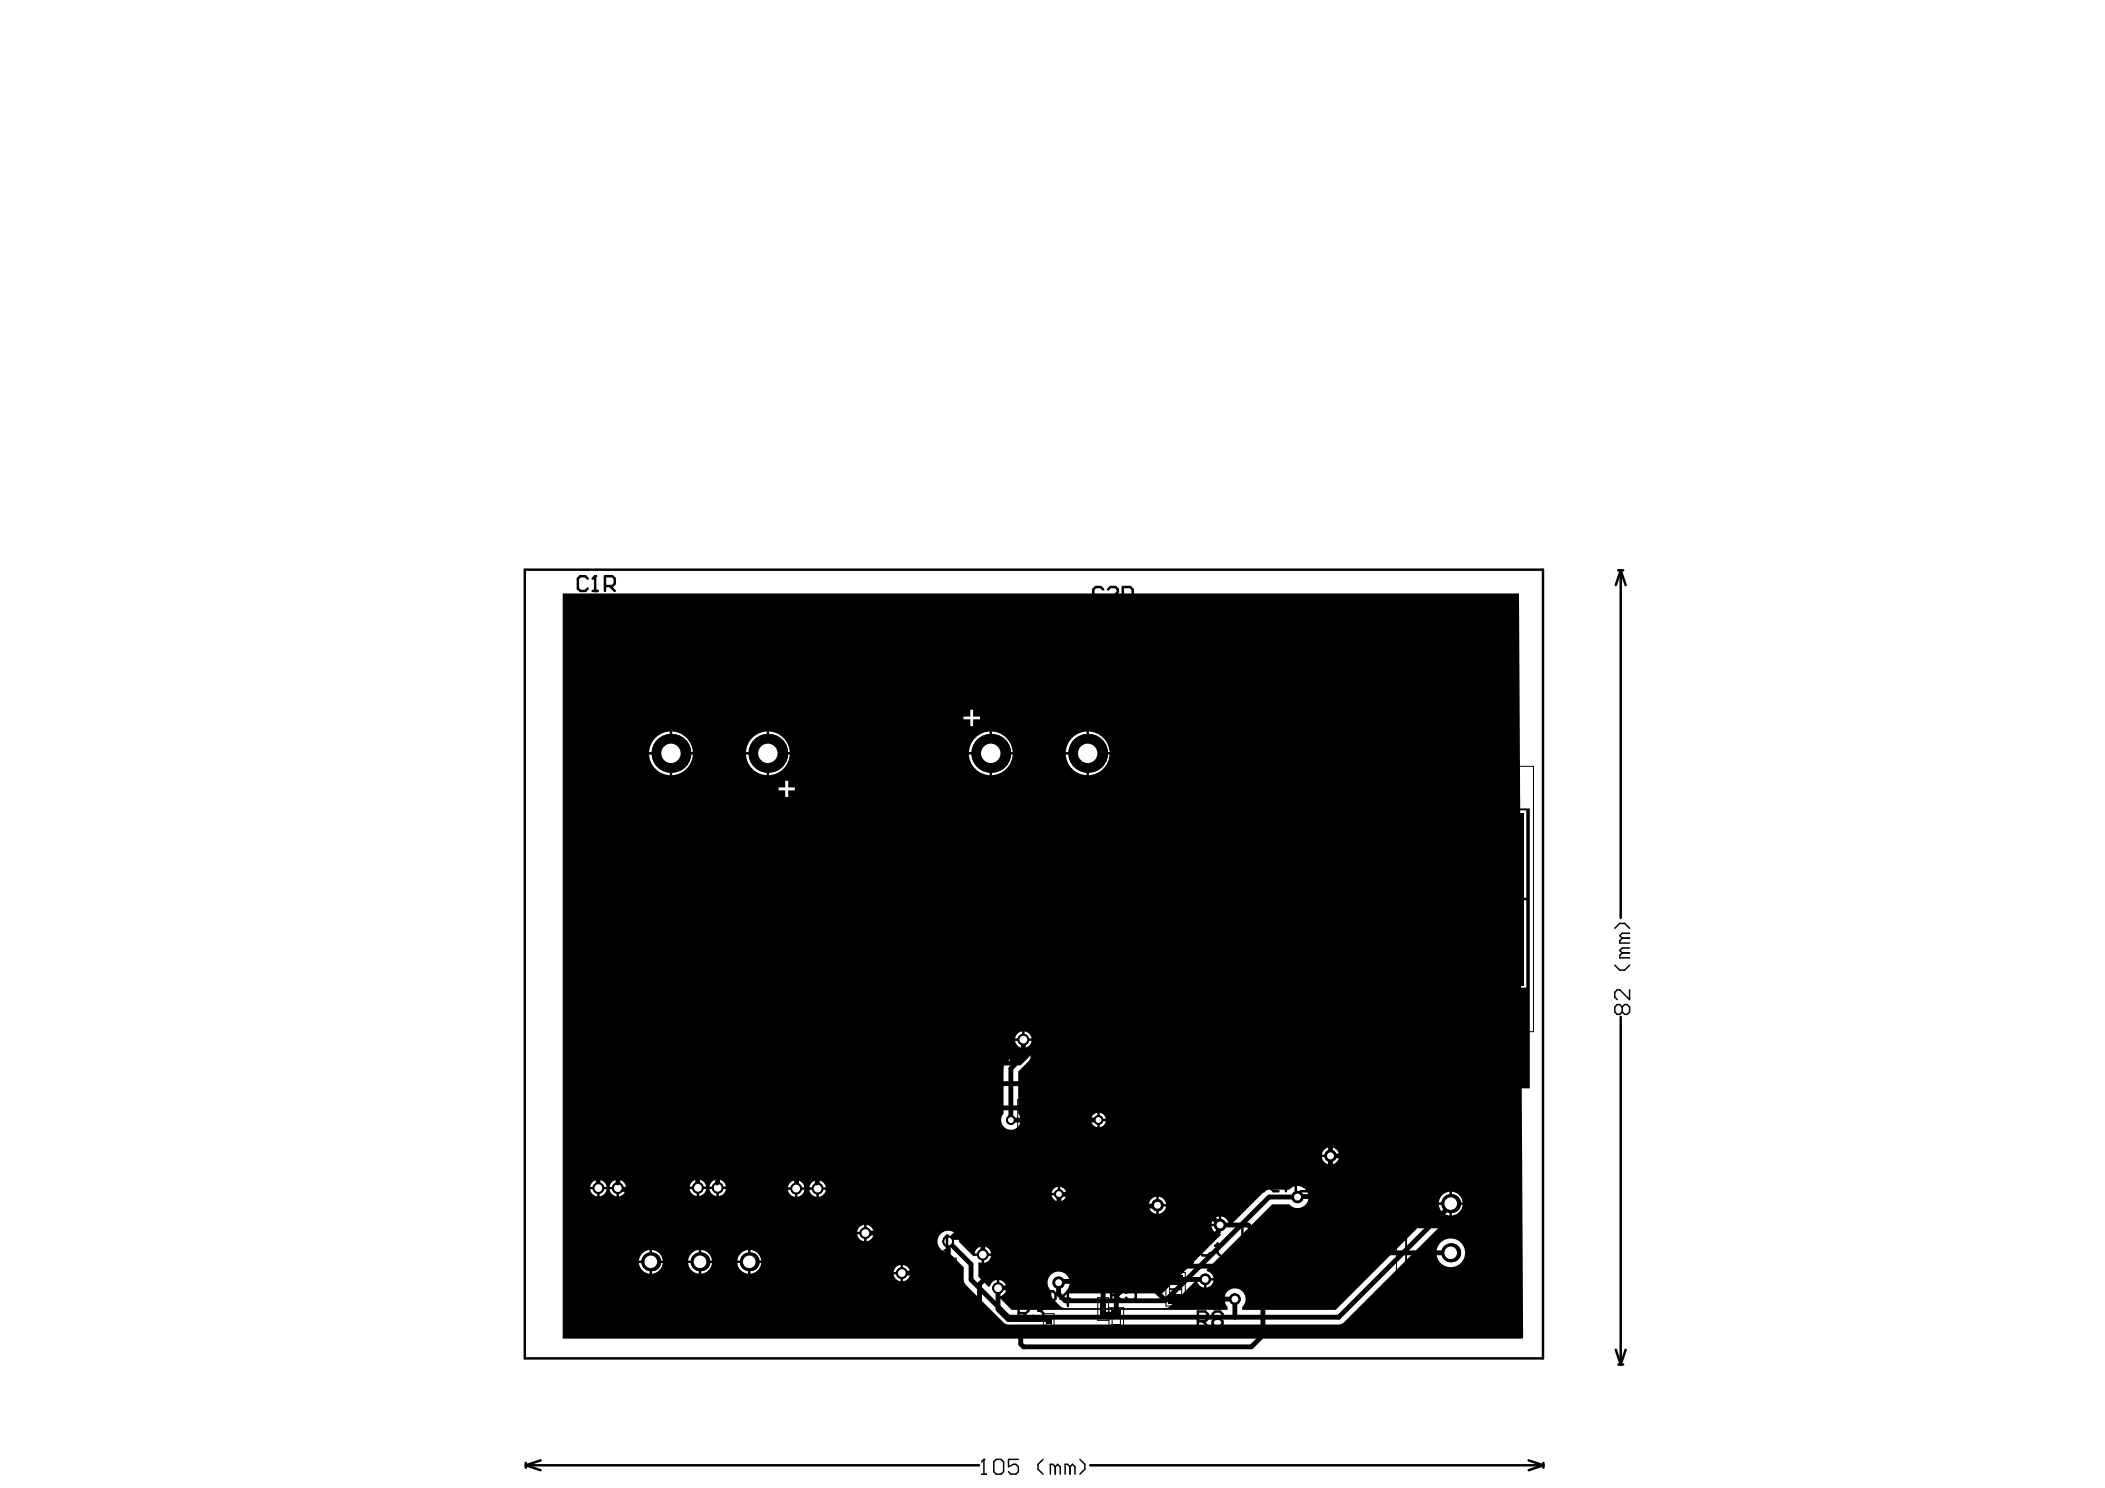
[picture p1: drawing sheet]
<svg xmlns="http://www.w3.org/2000/svg" width="297mm" height="210mm" viewBox="0 0 297 210" stroke-linecap="round" stroke-linejoin="round" font-family="sans-serif">
<g fill="none" stroke="#000" stroke-width=".14">
<path d="M168.4 108.1h48v37.4h-48zM81.1 135.1h9.3v12h-9.3zM95.2 135.1h9.3v12h-9.3zM109.2 135.1h9.3v12h-9.3zM81.1 155.6h9.3v12h-9.3zM95.2 155.6h9.3v12h-9.3zM109.2 155.6h9.3v12h-9.3zM122.7 157.6h6.8v11.1h-6.8zM143.6 155.1h10.2v7.5h-10.2zM146 155.5h5.4v6.7h-5.4zM150.7 141.7h2.9v5.6h-2.9zM151.1 142.3h2.2v4.4h-2.2z"/>
<path d="M192.2 148.6h6.9v12.3h-6.9zM192.7 149.8h5.9v9.9h-5.9zM197 149.8l1.6 1.6M200.8 147.8h9.2v13.3h-9.2zM201.4 149h8v10.9h-8zM201.4 158.4l1.5 1.5M87 171.1h25.2v13.9h-25.2zM123.9 171.8h5.8v4.2h-5.8zM124.6 172.2h4.4v3.4h-4.4zM129.1 177.5h5.8v4.1h-5.8zM129.9 177.8h4.3v3.4h-4.3zM136.2 169.7h4.9v5.7h-4.9z"/>
<path d="M136.7 171.4h4v2.3h-4zM136.7 172.4l1.3 1.3M144.1 175.4h2.7v4.6h-2.7zM144.6 176.3h1.7v2.7h-1.7zM151.1 167.4h10.2v14.4h-10.2zM151.4 160.5l-1.8 1.7M153.6 167.8h5.3v13.5h-5.3zM158.9 179.6l-1.8 1.7M164.5 179.5h2.8v4.7h-2.8zM165.2 170.9h4.1v2h-4.1zM165.3 173.3h3.4v1.8h-3.4zM165.9 173.6h2.2v1.2h-2.2z"/>
<path d="M166.2 171.3h2.2v1.2h-2.2zM177.2 175.5h2v4.1h-2zM177.6 179.8h1.2v2.5h-1.2zM177.6 176.4h1.2v2.2h-1.2zM179.9 177.7h1.5v3.2h-1.5zM180.3 178.6h.7v1.4h-.7zM185.1 165.6h5.3v4.1h-5.3zM185.6 166.6h4.3v2.2h-4.3zM197.1 163.4h16.1v18.2h-16.1zM142.3 180.6h4.1v2.1h-4.1zM143.2 181.1h2.2v1.1h-2.2zM143.4 187h3.2v1.5h-3.2z"/>
<path d="M144.3 187.4h1.4v.7h-1.4zM147.2 185.3h1.5v3.2h-1.5zM147.6 186.2h.7v1.4h-.7zM154.9 183h1.5v3.3h-1.5zM155.3 184h.7v1.3h-.7zM156.5 184.5h2v3.9h-2zM156.9 185.3h1.2v2.2h-1.2zM165 180.5h1.7v2.7h-1.7zM168.7 182.2h4.1v2.1h-4.1zM169.7 182.7h2.2v1.1h-2.2zM177.9 180.4h.7v1.4h-.7z"/>
</g>
<path d="M171.6 119.9h3.4l10.4-10.4h13.9l10.5 10.4h3.4v13.9h-3.4l-10.5 10.4h-13.9l-10.4-10.4h-3.4zM82.8 136.9h5.9v8.4h-5.9zM96.9 136.9h5.9v8.4h-5.9zM110.9 136.9h5.9v8.4h-5.9zM82.8 157.4h5.9v8.4h-5.9zM96.9 157.4h5.9v8.4h-5.9zM110.9 157.4h5.9v8.4h-5.9zM123.4 159.3h5.4v7.3h-5.4zM88.4 172.5h20.8v11.1h-20.8zM198.4 166.3h13.4v13.9h-13.4z" fill="none" stroke="#000" stroke-width=".27"/>
<g fill="none" stroke="#000" stroke-width=".35">
<path d="M74.1 80.4h143.6v111.2h-143.6zM228.4 80.5h.6M228.7 80.5l.7 2M228.7 80.5l-.7 2M228.7 80.5v49M228.7 143.4v49.1M228 190.4l.7 2.1M228.4 192.5h.6M229.4 190.4l-.7 2.1M74.2 206.4v.6M74.2 206.7l2.1 .7M74.2 206.7h63.9"/>
<path d="M76.3 206l-2.1 .7M153.8 206.7h64M215.7 206l2.1 .7M217.8 206.4v.6M217.8 206.7l-2.1 .7"/>
</g>
<g fill="none" stroke="#000" stroke-width=".21">
<path d="M227.9 136.2l.7 .6h.7l.7-.6M227.9 131l.7-.7h.7l.7 .7M228.9 134.4l-.3 .4v.3h1.4M228.9 132.3l-.3 .4v.3h1.4M228.9 134.4h1.1M228.9 132.3h1.1M230 139.6v1.4l-1.4-1.4h-.4l-.3 .4v.7l.3 .3M230 133.7h-1.1l-.3 .4 .3 .3M230 131.6h-1.1l-.3 .4 .3 .3M228.9 142.1l-.3-.4h-.4l-.3 .4v.6l.3 .4h.4l.3-.4M228.9 142.1l.4-.4h.3l.4 .4v.6l-.4 .4h-.3l-.4-.4M228.9 142.1v.6"/>
<path d="M138.5 207.9h.7M138.8 205.9h.1M138.8 205.9v2M138.8 205.9l-.3 .3M140.6 205.9h.7l.3 .3v1.4l-.3 .3h-.7l-.4-.3v-1.4zM143.7 205.9h-1.4v1l.7-.3h.4l.3 .3v.7l-.3 .3h-.7l-.4-.3M147.2 205.9l-.7 .7v.7l.7 .6M148.9 206.9l-.3-.3h-.4v1.3M148.9 206.9v1M148.9 206.9l.4-.3 .3 .3v1M151 206.9l-.4-.3h-.3v1.3M151 206.9v1"/>
<path d="M151 206.9l.3-.3 .4 .3v1M152.4 205.9l.7 .7v.7l-.7 .6"/>
</g>
<g fill="#000">
<path d="M79.4 83.7h134.9l.6 105-.1 .1h-135.4zM94.9 103.2v2.9h2.9a3.1 3.1 0 0 0-2.9-2.9zM153.7 103.2v2.9h2.9a3.1 3.1 0 0 0-2.9-2.9zM151.1 104.3a2.96 2.96 0 0 0-.7 1.8h2.9v-2.9a3 3 0 0 0-2.2 1.1zM92.3 104.3a2.96 2.96 0 0 0-.7 1.8h2.9v-2.9a3 3 0 0 0-2.2 1.1zM153.7 106.4v2.9a3.1 3.1 0 0 0 2.9-2.9zM150.4 106.4a3.1 3.1 0 0 0 2.9 2.9v-2.9zM94.9 106.4v2.9a3.1 3.1 0 0 0 2.9-2.9zM91.6 106.4a3.1 3.1 0 0 0 2.9 2.9v-2.9zM136.4 106.3a3.4 3.4 0 0 0 6.8 0 3.4 3.4 0 0 0-6.8 0zM104.9 106.3a3.4 3.4 0 0 0 6.9 0 3.4 3.4 0 0 0-6.9 0zM155.2 157v.8h.8a1.02 1.02 0 0 0-.8-.8zM154.4 157.2l-.4 .6h.8v-.8zM155.2 158.2v.8a1.02 1.02 0 0 0 .8-.8zM154 158.2a1.02 1.02 0 0 0 .8 .8v-.8zM143.5 145.5a1.5 1.5 0 0 0-.1 2.2v.8l-1.5 1.5-.3 .5v6.6a1.37 1.37 0 0 0 .1 1.9 1.37 1.37 0 0 0 1.9 0 1.37 1.37 0 0 0 .1-1.9v-5.9l1.6-1.7 .1-.5v-1.3a1.51 1.51 0 0 0 .2-2 1.51 1.51 0 0 0-2.1-.2zM187.9 161.8v1.1h1.1a1.22 1.22 0 0 0-1.1-1.1zM186.8 162.3l-.3 .6h1.1v-1.1l-.6 .3zM187.9 163.2v1.1a1.22 1.22 0 0 0 1.1-1.1zM186.5 163.2a1.22 1.22 0 0 0 1.1 1.1v-1.1zM101.4 166.4v1h1a1.16 1.16 0 0 0-1-1zM100.3 166.8l-.2 .6h1v-1l-.5 .2zM98.7 166.4v1h.9a1.16 1.16 0 0 0-.9-1zM97.5 166.8l-.2 .6h1v-1l-.5 .2zM87.3 166.4v1h1a1.16 1.16 0 0 0-1-1zM86.2 166.9l-.2 .5h1v-1l-.5 .3zM84.6 166.4v1h1a1.16 1.16 0 0 0-1-1zM83.5 166.9l-.2 .5h1v-1l-.6 .3zM115.5 166.5v1h1a1.16 1.16 0 0 0-1-1zM114.4 167l-.2 .5h1v-1l-.5 .2zM112.5 166.5v1h1a1.16 1.16 0 0 0-1-1zM111.4 167l-.2 .5h1v-1l-.6 .2zM148.1 180a1.54 1.54 0 0 0 .2 2.1l.2 1 1.1 1.1 .4 .3h14.4l.8-.3 3.5-3.5h.2a1.14 1.14 0 0 0 1 .9v-1.1h.2v-.2h1.1a1.15 1.15 0 0 0-.9-1v-.2l9.2-9.2h2.4a1.56 1.56 0 0 0 2.3 .1 1.56 1.56 0 0 0 0-2.3 1.56 1.56 0 0 0-2.3 .1h-2.8l-.5 .2-5 4.9-.2-.1a1.2 1.2 0 0 0-1.1-1.2v1.2h-.1v.2h-1.2a1.2 1.2 0 0 0 1.2 1l.1 .2-8.3 8.3h-13.3l-.2-.3v-.2a1.56 1.56 0 0 0-.1-2.3 1.56 1.56 0 0 0-2.3 .3zM149.6 167.4v.9h.9a1.01 1.01 0 0 0-.9-.9zM148.6 167.8l-.2 .5h.9v-.9zM101.4 167.7v1a1.16 1.16 0 0 0 1-1zM100.1 167.7a1.16 1.16 0 0 0 1 1v-1zM98.7 167.7v1a1.16 1.16 0 0 0 .9-1zM97.3 167.7a1.16 1.16 0 0 0 1 1v-1zM87.3 167.8v1a1.16 1.16 0 0 0 1-1zM86 167.8a1.16 1.16 0 0 0 1 1v-1zM84.6 167.8v1a1.16 1.16 0 0 0 1-1zM83.3 167.8a1.16 1.16 0 0 0 1 1v-1zM115.5 167.8v1a1.16 1.16 0 0 0 1-1zM114.2 167.8a1.17 1.17 0 0 0 1 1v-1zM112.5 167.8v1a1.16 1.16 0 0 0 1-1zM111.2 167.8a1.16 1.16 0 0 0 1 1v-1zM149.6 168.6v.9a1.02 1.02 0 0 0 .9-.9zM148.4 168.6a1.01 1.01 0 0 0 .9 .9v-.9zM163.5 168.8v1h1a1.22 1.22 0 0 0-1-1zM162.4 169.3l-.3 .5h1.1v-1l-.6 .2zM163.5 170.2v1a1.22 1.22 0 0 0 1-1zM162.1 170.2a1.22 1.22 0 0 0 1.1 1v-1zM132.6 174.2a1.51 1.51 0 0 0-.1 1.6 1.51 1.51 0 0 0 1.3 .8l2.2 2.2v1.7l.3 .8 5.3 5.2 .5 .3h46.8l.7-.3 14.8-14.7a2.02 2.02 0 0 0 2.3-2 2.02 2.02 0 0 0-2.3-2 2.02 2.02 0 0 0-1.6 2.7l-14.3 14.3h-13.2v-.5a1.51 1.51 0 0 0 0-2.1 1.51 1.51 0 0 0-2.1 0 1.51 1.51 0 0 0 0 2.1v.5h-30.4l-1.8-1.8 .1-.1a1.14 1.14 0 0 0 .9-1h-1.2v-.2h-.1v-1.1a1.15 1.15 0 0 0-1 .9h-.2l-1.4-1.4-.1-1.9 .2-.2 .3 .1v-.9h-1.1l-2.1-2a1.51 1.51 0 0 0-1-1.5 1.51 1.51 0 0 0-1.7 .5zM171.2 172.1l-.2 .5h1v-1l-.6 .2zM122.3 172.8v1h1a1.16 1.16 0 0 0-1-1zM121.2 173.2l-.2 .6h.9v-1l-.5 .2zM122.3 174.1v1a1.17 1.17 0 0 0 1-1zM121 174.1a1.16 1.16 0 0 0 .9 1v-1zM138.9 175.8v1h1a1.16 1.16 0 0 0-1-1zM137.8 176.3l-.3 .5h1v-1l-.5 .3zM138.9 177.2v.9a1.16 1.16 0 0 0 1-.9zM202.7 176.7a2.03 2.03 0 0 0 4 0 2.03 2.03 0 0 0-4 0zM127.4 178.4v1h1a1.16 1.16 0 0 0-1-1zM126.3 178.9l-.2 .5h1v-1l-.6 .3zM103.7 178a2.05 2.05 0 0 0 4.1 0 2.05 2.05 0 0 0-4.1 0zM96.8 178a2.03 2.03 0 0 0 4 0 2.03 2.03 0 0 0-4 0zM89.8 178a2.05 2.05 0 0 0 4.1 0 2.05 2.05 0 0 0-4.1 0zM127.4 179.8v1a1.16 1.16 0 0 0 1-1zM126.1 179.8a1.16 1.16 0 0 0 1 1v-1zM141 180.6v.9h1a1.16 1.16 0 0 0-1-.9zM170.2 180.6v1a1.16 1.16 0 0 0 1-1z"/>
<circle cx="163.3" cy="170" r=".87"/>
</g>
<path d="M144.4 146.7v2.3l-1.8 1.7v7.3M183.1 168.9h-4l-14.7 14.6h-14.1l-.9-.9v-1.7M204.7 169.8v.2l-15.8 15.8h-46.6l-5.3-5.3v-2.2l-3.2-3.2M174.3 183.3v2.5" fill="none" stroke="#000" stroke-width=".68"/>
<circle cx="163.3" cy="170" r=".49" fill="#fff"/>
<circle cx="172.2" cy="172.8" r=".87" fill="#000"/>
<circle cx="172.2" cy="172.8" r=".49" fill="#fff"/>
<circle cx="183.1" cy="168.9" r=".87" fill="#000"/>
<circle cx="183.1" cy="168.9" r=".49" fill="#fff"/>
<circle cx="149.4" cy="180.9" r=".87" fill="#000"/>
<circle cx="149.4" cy="180.9" r=".49" fill="#fff"/>
<circle cx="170.1" cy="180.5" r=".82" fill="#000"/>
<circle cx="170.1" cy="180.5" r=".48" fill="#fff"/>
<circle cx="174.3" cy="183.3" r=".82" fill="#000"/>
<circle cx="174.3" cy="183.3" r=".48" fill="#fff"/>
<circle cx="138.7" cy="177" r=".82" fill="#000"/>
<circle cx="138.7" cy="177" r=".55" fill="#fff"/>
<circle cx="140.8" cy="181.7" r=".82" fill="#000"/>
<circle cx="140.8" cy="181.7" r=".55" fill="#fff"/>
<circle cx="133.8" cy="175.1" r=".82" fill="#000"/>
<circle cx="133.8" cy="175.1" r=".55" fill="#fff"/>
<circle cx="187.7" cy="163.1" r=".87" fill="#000"/>
<circle cx="187.7" cy="163.1" r=".49" fill="#fff"/>
<circle cx="127.3" cy="179.6" r=".82" fill="#000"/>
<circle cx="127.3" cy="179.6" r=".55" fill="#fff"/>
<circle cx="122.1" cy="173.9" r=".82" fill="#000"/>
<circle cx="122.1" cy="173.9" r=".55" fill="#fff"/>
<circle cx="142.6" cy="158" r=".68" fill="#000"/>
<circle cx="142.6" cy="158" r=".41" fill="#fff"/>
<circle cx="155" cy="158" r=".68" fill="#000"/>
<circle cx="155" cy="158" r=".41" fill="#fff"/>
<circle cx="149.4" cy="168.4" r=".68" fill="#000"/>
<circle cx="149.4" cy="168.4" r=".41" fill="#fff"/>
<circle cx="144.4" cy="146.7" r=".82" fill="#000"/>
<circle cx="144.4" cy="146.7" r=".55" fill="#fff"/>
<circle cx="115.4" cy="167.7" r=".82" fill="#000"/>
<circle cx="115.4" cy="167.7" r=".55" fill="#fff"/>
<circle cx="112.3" cy="167.7" r=".82" fill="#000"/>
<circle cx="112.3" cy="167.7" r=".55" fill="#fff"/>
<circle cx="101.3" cy="167.6" r=".82" fill="#000"/>
<circle cx="101.3" cy="167.6" r=".55" fill="#fff"/>
<circle cx="98.5" cy="167.6" r=".82" fill="#000"/>
<circle cx="98.5" cy="167.6" r=".55" fill="#fff"/>
<circle cx="87.2" cy="167.6" r=".82" fill="#000"/>
<circle cx="87.2" cy="167.6" r=".55" fill="#fff"/>
<circle cx="84.4" cy="167.6" r=".82" fill="#000"/>
<circle cx="84.4" cy="167.6" r=".55" fill="#fff"/>
<circle cx="94.7" cy="106.3" r="2.74" fill="#000"/>
<circle cx="94.7" cy="106.3" r="1.37" fill="#fff"/>
<circle cx="108.4" cy="106.3" r="2.74" fill="#000"/>
<circle cx="108.4" cy="106.3" r="1.37" fill="#fff"/>
<circle cx="153.5" cy="106.3" r="2.74" fill="#000"/>
<circle cx="153.5" cy="106.3" r="1.37" fill="#fff"/>
<circle cx="204.7" cy="169.8" r="1.33" fill="#000"/>
<circle cx="204.7" cy="169.8" r=".89" fill="#fff"/>
<circle cx="204.7" cy="176.7" r="1.33" fill="#000"/>
<circle cx="204.7" cy="176.7" r=".89" fill="#fff"/>
<circle cx="98.8" cy="178" r="1.33" fill="#000"/>
<circle cx="98.8" cy="178" r=".89" fill="#fff"/>
<circle cx="91.8" cy="178" r="1.33" fill="#000"/>
<circle cx="91.8" cy="178" r=".89" fill="#fff"/>
<circle cx="105.7" cy="178" r="1.33" fill="#000"/>
<circle cx="105.7" cy="178" r=".89" fill="#fff"/>
<circle cx="139.8" cy="106.3" r="2.74" fill="#000"/>
<circle cx="139.8" cy="106.3" r="1.37" fill="#fff"/>
<g fill="#000">
<path d="M193.1 114h22.8v39.5h-22.8zM211.7 114.3v12.3h3.7v-12.3zM207.7 114.3v12.3h3.7v-12.3zM211.7 127v12.3h3.7v-12.3zM207.7 127v12.3h3.7v-12.3zM205.6 147.8v1.7h2.3v-1.7zM202.9 147.8v1.7h2.3v-1.7zM195.8 148.6v1.7h1.9v-1.7zM193.6 148.6v1.7h1.9v-1.7zM205.6 149.8v1.7h2.3v-1.7zM202.9 149.8v1.7h2.3v-1.7zM195.8 150.7v1.8h1.9v-1.8zM193.6 150.7v1.8h1.9v-1.8z"/>
<path d="M103.6 85.1h42.4v46.4l-3.3 11.6h-.2v-4.2h-8.9v4.3h-16.1v-3.3h-7.2v3.3h-6.8v-3.3h-7.3v3.3h-6.8v-3.3h-7.2v3.3h-1.2v-13.7l22.6-16.4zM108.5 103.2v2.9h2.9a3.1 3.1 0 0 0-2.9-2.9zM140 103.2v2.9h2.9a3.1 3.1 0 0 0-2.9-2.9zM137.4 104.3a2.96 2.96 0 0 0-.7 1.8h2.9v-2.9a3 3 0 0 0-2.2 1.1zM106 104.3a2.96 2.96 0 0 0-.7 1.8h2.9v-2.9a3 3 0 0 0-2.2 1.1zM140 106.4v2.9a3.1 3.1 0 0 0 2.9-2.9zM136.7 106.4a3.1 3.1 0 0 0 2.9 2.9v-2.9zM108.5 106.4v2.9a3.1 3.1 0 0 0 2.9-2.9zM105.3 106.4a3.1 3.1 0 0 0 2.9 2.9v-2.9zM138.2 133.9v4.6h4.3v-4.6zM133.6 133.9v4.6h4.3v-4.6zM114.1 136.1v3.4h3.4v-3.4zM110.3 136.1v3.4h3.4v-3.4zM100 136.1v3.4h3.5v-3.4zM96.2 136.1v3.4h3.5v-3.4zM86 136.1v3.4h3.4v-3.4zM82.2 136.1v3.4h3.4v-3.4z"/>
<path d="M79.6 143.8h3.5v.9h2.6v-.9h.2v.9h2.6v-.9l2.1 .1v23.9l3.4 3.4v11.6h-14.4zM87.4 145.1v1h1.1v-1zM85.9 145.1v1h1.1v-1zM84.5 145.1v1h1.2v-1zM83.1 145.1v1h1.1v-1zM86 156.6v3.4h3.4v-3.4zM82.2 156.6v3.4h3.4v-3.4zM82.2 160.4v3.4h.5v3.1h.2l.1 .2a1.51 1.51 0 0 0 .8 1.9 1.51 1.51 0 0 0 1.9-.6h.2a1.51 1.51 0 0 0 1.9 .6 1.51 1.51 0 0 0 .8-1.9l.1-.2h.2v-3.1h.5v-3.4zM92 176.3v1.5h1.5a1.67 1.67 0 0 0-1.5-1.5zM90.8 176.7a1.65 1.65 0 0 0-.6 1.1h1.5v-1.5zM92 178.2v1.5a1.67 1.67 0 0 0 1.5-1.5zM90.2 178.2a1.67 1.67 0 0 0 1.5 1.5v-1.5z"/>
<path d="M95.4 143.9l1.7-.1v.9h2.6v-.9h.3v.9h2.6v-.9l2.3 .1v27.3l-3.4 2.7v8.9h-6.1zM101.4 145.1v1h1.2v-1zM100 145.1v1h1.1v-1zM98.6 145.1v1h1.1v-1zM97.1 145.1v1h1.1v-1zM100 156.6v3.4h3.5v-3.4zM96.2 156.6v3.4h3.5v-3.4zM96.2 160.4v3.4h.6v3.1h.1l.1 .2a1.5 1.5 0 0 0 .9 1.8 1.5 1.5 0 0 0 1.9-.6h.2a1.5 1.5 0 0 0 1.9 .6 1.5 1.5 0 0 0 .8-1.8l.2-.2v-3.1h.6v-3.4zM99 176.3v1.5h1.5a1.67 1.67 0 0 0-1.5-1.5zM97.7 176.7a1.65 1.65 0 0 0-.6 1.1h1.5v-1.5zM99 178.2v1.5a1.67 1.67 0 0 0 1.5-1.5zM97.1 178.2a1.67 1.67 0 0 0 1.5 1.5v-1.5z"/>
<path d="M109 143.9l2.2-.1v.9h2.6v-.9h.2v.9h2.6v-.9l2 .1v38.9h-15v-9.6l5.4-4.1zM115.5 145.1v1h1.1v-1zM114 145.1v1h1.1v-1zM112.6 145.1v1h1.2v-1zM111.2 145.1v1h1.1v-1zM114.1 156.6v3.4h3.4v-3.4zM110.3 156.6v3.4h3.4v-3.4zM110.3 160.4v3.4h.5v3.1l.1 .2a1.53 1.53 0 0 0 .9 2 1.53 1.53 0 0 0 2-.9h.1a1.53 1.53 0 0 0 2 .9 1.53 1.53 0 0 0 .9-2l.1-.2v-3.1h.6v-3.4zM105.9 176.3v1.5h1.5a1.67 1.67 0 0 0-1.5-1.5zM104.7 176.7a1.65 1.65 0 0 0-.7 1.1h1.6v-1.5zM105.9 178.2v1.5a1.67 1.67 0 0 0 1.5-1.5zM104 178.2a1.67 1.67 0 0 0 1.6 1.5v-1.5z"/>
<path d="M168.4 113.8h8.9v30.2h-27l-6.3 6.3h-3.9l-1.4-1.4v-3.3l1.4-1.4h3.9l11.4-11.3h9.6l3.4-3.5zM173.4 114.3v12.3h3.7v-12.3zM169.4 114.3v12.3h3.7v-12.3zM160 133.9v4.6h4.3v-4.6zM155.4 133.9v4.6h4.3v-4.6zM173.4 127v12.3h3.7v-12.3zM169.4 127v12.3h3.7v-12.3zM152.3 141.5v.9h1.5v-.9zM150.6 141.5v.9h1.4v-.9zM160 138.8v4.6h4.3v-4.6zM155.4 138.8v4.6h4.3v-4.6zM152.3 142.7v.9h1.5v-.9zM150.6 142.7v.9h1.4v-.9zM144.6 145.5v1h1a1.16 1.16 0 0 0-1-1zM143.5 145.9l-.3 .6h1v-1l-.5 .2zM141.4 144.9v2.2h1.1v-2.2zM139.9 144.9v2.2h1.1v-2.2zM144.6 146.8v1a1.17 1.17 0 0 0 1-1zM143.2 146.8a1.17 1.17 0 0 0 1 1v-1zM141.4 147.4v2.3h1.1v-2.3zM139.9 147.4v2.3h1.1v-2.3z"/>
<path d="M200.1 156.8h12.5v16.5h-12.5zM205.6 157.4v1.7h2.3v-1.7zM202.9 157.4v1.7h2.3v-1.7zM205.6 159.4v1.7h2.3v-1.7zM202.9 159.4v1.7h2.3v-1.7zM204.9 168.1v1.5h1.5a1.67 1.67 0 0 0-1.5-1.5zM203.4 168.8l-.4 .8h1.5v-1.5a1.65 1.65 0 0 0-1.1 .7zM204.9 170v1.5a1.67 1.67 0 0 0 1.5-1.5zM203 170a1.67 1.67 0 0 0 1.5 1.5v-1.5z"/>
<circle cx="163.3" cy="170" r=".87"/>
</g>
<g fill="none" stroke="#000" stroke-width=".68">
<path d="M134.7 147.3v4.4l1.2 1.2h10.6l.6 .6v5.8l-.4 .4h-1.7M142.6 158h.1M142.7 158h2.3M145 156.3h-4.7l-5.3 5.3h-8.9M145 158h.1M145 156.3h.1M152.2 146.4v2l-3.7 3.7v8.8l-.7 .8h-1.7l-.1-.1h-.9l-.1-.1M152.4 159.7l-.1 .1h-2.1l-.4 .4v2.4l-3 3v4.2l2.1 2.1h3.5l.1 .1M152.4 158h.1M155 158h-2.6M156.6 147.2v7.3l-1.8 1.8h-2.4M163 147.2v4.8l2.2 2.2h19.3l3.2 3.3v9.2"/>
<path d="M195.6 159v2.9l-1.1 1.2h-6.8M84.4 165.4v2.2M87.2 165.4v2.2M87.2 165.4h.1M98.4 165.4l.1 2.2M101.3 165.4v2.2M112.5 165.4l-.2 2.3M115.3 165.4l.1 2.3M124.9 167.1h2.5l1.2 1.2v5.6h2.9l3.3-3.2h2.6l.1-1.1 1-1h4.4l5.1 5.1h4.5M125.1 173.9h-3M130.3 179.5l-3 .1M133.8 175.1v4.4"/>
<path d="M133.8 175.1h.1M134.6 174.6h2.7M138.7 174.5v2.5l.2 .2M140 170.7v1.1l-1.1 1h-2.8l-2.3 2.3M140 170.7h.1M152.4 161.5h7l3.2 3.2v2.9l-.9 .9h-1.8M152.5 177.2h-3.4l-.8-.8h-5.3l-4.8 4.8v3.7l2.9 2.9h3.2M152.5 168.5l-3.1-.1v1.4l.4 .4 4.5 .1 .4 .4v4l-.7 .6h-1.4l-.1 .1M152.5 178.9l-7 .1-.1 2.6M152.5 170.2v.1M159.9 175.4h.1h2.6l3.3 3.2h12.3M159.9 178.9l-.1 .1h-1.2l-1.1 1.1v5.3"/>
<path d="M159.9 177.2l-.1 .1h-1.4l-2.7 2.8v3.8M159.9 173.7h3.4l.5 .5h2.3M163.3 170l-.1 .1h-3.2l-.1 .1M166.2 171.9l-6.3 .1M168.4 171.9h2.8l1 .9M172.2 172.8h3.9l2.1 2.1v1.5M172.2 172.8l-.2 .2v.7l-.6 .5h-3.4M178.2 178.6v1.4M180.7 178.5l-2.5 .1M183.1 168.9l4.6-.2v1.8l6.3 6.2h10.7M143.2 181.6l-2.4 .1v3l1.5 1.4h5.7M146.1 187.7h1.9"/>
<path d="M152.5 180.7l-.1 .1h-2.8l-.2 .1M155.9 185.4h1.6M157.5 185.4h.1M157.5 187.4l-.4 .4h-9.1M159.9 180.7h1.8l2.6 2.6h5.4M170.1 180.5h-4.2M170.1 180.5h.1M171.9 183.3h2.4M180.8 180.2v1l-.5 .5h-2.1v6.7l-1.6 1.6h-32.2l-.4-.4v-1.8"/>
</g>
<circle cx="163.3" cy="170" r=".49" fill="#fff"/>
<circle cx="172.2" cy="172.8" r=".87" fill="#000"/>
<circle cx="172.2" cy="172.8" r=".49" fill="#fff"/>
<circle cx="183.1" cy="168.9" r=".87" fill="#000"/>
<circle cx="183.1" cy="168.9" r=".49" fill="#fff"/>
<circle cx="149.4" cy="180.9" r=".87" fill="#000"/>
<circle cx="149.4" cy="180.9" r=".49" fill="#fff"/>
<circle cx="170.1" cy="180.5" r=".82" fill="#000"/>
<circle cx="170.1" cy="180.5" r=".48" fill="#fff"/>
<circle cx="174.3" cy="183.3" r=".82" fill="#000"/>
<circle cx="174.3" cy="183.3" r=".48" fill="#fff"/>
<circle cx="138.7" cy="177" r=".82" fill="#000"/>
<circle cx="138.7" cy="177" r=".55" fill="#fff"/>
<circle cx="140.8" cy="181.7" r=".82" fill="#000"/>
<circle cx="140.8" cy="181.7" r=".55" fill="#fff"/>
<circle cx="133.8" cy="175.1" r=".82" fill="#000"/>
<circle cx="133.8" cy="175.1" r=".55" fill="#fff"/>
<circle cx="187.7" cy="163.1" r=".87" fill="#000"/>
<circle cx="187.7" cy="163.1" r=".49" fill="#fff"/>
<circle cx="127.3" cy="179.6" r=".82" fill="#000"/>
<circle cx="127.3" cy="179.6" r=".55" fill="#fff"/>
<circle cx="122.1" cy="173.9" r=".82" fill="#000"/>
<circle cx="122.1" cy="173.9" r=".55" fill="#fff"/>
<circle cx="142.6" cy="158" r=".68" fill="#000"/>
<circle cx="142.6" cy="158" r=".41" fill="#fff"/>
<circle cx="155" cy="158" r=".68" fill="#000"/>
<circle cx="155" cy="158" r=".41" fill="#fff"/>
<circle cx="149.4" cy="168.4" r=".68" fill="#000"/>
<circle cx="149.4" cy="168.4" r=".41" fill="#fff"/>
<circle cx="144.4" cy="146.7" r=".82" fill="#000"/>
<circle cx="144.4" cy="146.7" r=".55" fill="#fff"/>
<circle cx="115.4" cy="167.7" r=".82" fill="#000"/>
<circle cx="115.4" cy="167.7" r=".55" fill="#fff"/>
<circle cx="112.3" cy="167.7" r=".82" fill="#000"/>
<circle cx="112.3" cy="167.7" r=".55" fill="#fff"/>
<circle cx="101.3" cy="167.6" r=".82" fill="#000"/>
<circle cx="101.3" cy="167.6" r=".55" fill="#fff"/>
<circle cx="98.5" cy="167.6" r=".82" fill="#000"/>
<circle cx="98.5" cy="167.6" r=".55" fill="#fff"/>
<circle cx="87.2" cy="167.6" r=".82" fill="#000"/>
<circle cx="87.2" cy="167.6" r=".55" fill="#fff"/>
<circle cx="84.4" cy="167.6" r=".82" fill="#000"/>
<circle cx="84.4" cy="167.6" r=".55" fill="#fff"/>
<circle cx="94.7" cy="106.3" r="2.74" fill="#000"/>
<circle cx="94.7" cy="106.3" r="1.37" fill="#fff"/>
<circle cx="108.4" cy="106.3" r="2.74" fill="#000"/>
<circle cx="108.4" cy="106.3" r="1.37" fill="#fff"/>
<circle cx="153.5" cy="106.3" r="2.74" fill="#000"/>
<circle cx="153.5" cy="106.3" r="1.37" fill="#fff"/>
<circle cx="204.7" cy="169.8" r="1.33" fill="#000"/>
<circle cx="204.7" cy="169.8" r=".89" fill="#fff"/>
<circle cx="204.7" cy="176.7" r="1.33" fill="#000"/>
<circle cx="204.7" cy="176.7" r=".89" fill="#fff"/>
<circle cx="98.8" cy="178" r="1.33" fill="#000"/>
<circle cx="98.8" cy="178" r=".89" fill="#fff"/>
<circle cx="91.8" cy="178" r="1.33" fill="#000"/>
<circle cx="91.8" cy="178" r=".89" fill="#fff"/>
<circle cx="105.7" cy="178" r="1.33" fill="#000"/>
<circle cx="105.7" cy="178" r=".89" fill="#fff"/>
<circle cx="139.8" cy="106.3" r="2.74" fill="#000"/>
<circle cx="139.8" cy="106.3" r="1.37" fill="#fff"/>
<g fill="#000">
<path d="M136 100.1h2.3v2.9h-2.3z" fill-rule="evenodd"/>
<path d="M82.5 136.5h6.6v6.4h-6.6z" fill-rule="evenodd"/>
<path d="M96.6 136.5h6.5v6.4h-6.5z" fill-rule="evenodd"/>
<path d="M110.6 136.5h6.6v6.4h-6.6z" fill-rule="evenodd"/>
<path d="M133.9 134.3h8.2v8.9h-8.2z" fill-rule="evenodd"/>
<path d="M155.7 134.2h8.2v8.9h-8.2z" fill-rule="evenodd"/>
<path d="M169.8 114.7h6.9v24.3h-6.9z" fill-rule="evenodd"/>
<path d="M208.1 114.7h6.9v24.3h-6.9z" fill-rule="evenodd"/>
<path d="M82.5 157h6.6v6.4h-6.6z" fill-rule="evenodd"/>
<path d="M83.4 144h1.9v1.8h-1.9z" fill-rule="evenodd"/>
<path d="M86.3 144h1.9v1.8h-1.9z" fill-rule="evenodd"/>
<path d="M96.6 157h6.5v6.4h-6.5z" fill-rule="evenodd"/>
<path d="M97.5 144h1.9v1.8h-1.9z" fill-rule="evenodd"/>
<path d="M100.3 144h1.9v1.8h-1.9z" fill-rule="evenodd"/>
<path d="M110.6 157h6.6v6.4h-6.6z" fill-rule="evenodd"/>
<path d="M111.5 144h1.9v1.8h-1.9z" fill-rule="evenodd"/>
<path d="M114.3 144h2v1.8h-2z" fill-rule="evenodd"/>
<path d="M133.8 145.2h1.9v4.1h-1.9z" fill-rule="evenodd"/>
<path d="M140.2 145.2h1.9v4.1h-1.9z" fill-rule="evenodd"/>
<path d="M143.9 157.6h2.1v.8h-2.1z" fill-rule="evenodd"/>
<path d="M143.9 155.8h2.1v.9h-2.1z" fill-rule="evenodd"/>
<path d="M150.9 145.7h2.5v1.4h-2.5z" fill-rule="evenodd"/>
<path d="M150.9 141.9h2.5v1.4h-2.5z" fill-rule="evenodd"/>
<path d="M151.4 155.8h2v.9h-2z" fill-rule="evenodd"/>
<path d="M151.4 157.6h2v.8h-2z" fill-rule="evenodd"/>
<path d="M155.6 145.2h1.9v4.1h-1.9z" fill-rule="evenodd"/>
<path d="M162 145.2h1.9v4.1h-1.9z" fill-rule="evenodd"/>
<path d="M194 148.9h3.3v3.2h-3.3z" fill-rule="evenodd"/>
<path d="M194 157.4h3.3v3.2h-3.3z" fill-rule="evenodd"/>
<path d="M203.3 148.2h4.2v3h-4.2z" fill-rule="evenodd"/>
<path d="M83.4 164.5h1.9v1.7h-1.9z" fill-rule="evenodd"/>
<path d="M86.3 164.5h1.9v1.7h-1.9z" fill-rule="evenodd"/>
<path d="M97.5 164.5h1.9v1.7h-1.9z" fill-rule="evenodd"/>
<path d="M100.3 164.5h1.9v1.7h-1.9z" fill-rule="evenodd"/>
<path d="M111.5 164.5h1.9v1.7h-1.9z" fill-rule="evenodd"/>
<path d="M114.3 164.5h2v1.7h-2z" fill-rule="evenodd"/>
<path d="M123.8 158.3h4.6v6.6h-4.6z" fill-rule="evenodd"/>
<path d="M123.9 166.1h1.9v1.9h-1.9z" fill-rule="evenodd"/>
<path d="M124.1 172h1.9v3.8h-1.9z" fill-rule="evenodd"/>
<path d="M126.4 166.1h1.9v1.9h-1.9z" fill-rule="evenodd"/>
<path d="M127.7 172h1.8v3.8h-1.8z" fill-rule="evenodd"/>
<path d="M129.4 177.7h1.8v3.7h-1.8z" fill-rule="evenodd"/>
<path d="M132.9 177.7h1.8v3.7h-1.8z" fill-rule="evenodd"/>
<path d="M137 173.9h.8v1.2h-.8z" fill-rule="evenodd"/>
<path d="M137 170h.8v1.3h-.8z" fill-rule="evenodd"/>
<path d="M138.3 173.9h.8v1.2h-.8z" fill-rule="evenodd"/>
<path d="M139.6 173.9h.8v1.2h-.8z" fill-rule="evenodd"/>
<path d="M139.6 170h.8v1.3h-.8z" fill-rule="evenodd"/>
<path d="M144.4 175.7h2v1.4h-2z" fill-rule="evenodd"/>
<path d="M144.4 178.3h2v1.4h-2z" fill-rule="evenodd"/>
<path d="M143.9 161h2.1v.9h-2.1z" fill-rule="evenodd"/>
<path d="M143.9 159.3h2.1v.9h-2.1z" fill-rule="evenodd"/>
<path d="M151.4 159.3h2v.9h-2z" fill-rule="evenodd"/>
<path d="M151.4 161h2v.9h-2z" fill-rule="evenodd"/>
<path d="M151.5 168.1h2.1v.9h-2.1z" fill-rule="evenodd"/>
<path d="M151.5 169.8h2.1v.9h-2.1z" fill-rule="evenodd"/>
<path d="M151.5 171.5h2.1v.9h-2.1z" fill-rule="evenodd"/>
<path d="M151.5 173.3h2.1v.9h-2.1z" fill-rule="evenodd"/>
<path d="M151.5 175h2.1v.9h-2.1z" fill-rule="evenodd"/>
<path d="M151.5 176.7h2.1v.9h-2.1z" fill-rule="evenodd"/>
<path d="M151.5 178.5h2.1v.9h-2.1z" fill-rule="evenodd"/>
<path d="M158.9 178.5h2.1v.9h-2.1z" fill-rule="evenodd"/>
<path d="M158.9 176.7h2.1v.9h-2.1z" fill-rule="evenodd"/>
<path d="M158.9 175h2.1v.9h-2.1z" fill-rule="evenodd"/>
<path d="M158.9 173.3h2.1v.9h-2.1z" fill-rule="evenodd"/>
<path d="M158.9 171.5h2.1v.9h-2.1z" fill-rule="evenodd"/>
<path d="M158.9 169.8h2.1v.9h-2.1z" fill-rule="evenodd"/>
<path d="M158.9 168.1h2.1v.9h-2.1z" fill-rule="evenodd"/>
<path d="M165.5 173.5h1.1v1.4h-1.1z" fill-rule="evenodd"/>
<path d="M165.6 171.2h1.2v1.4h-1.2z" fill-rule="evenodd"/>
<path d="M167.4 173.5h1.1v1.4h-1.1z" fill-rule="evenodd"/>
<path d="M167.8 171.2h1.2v1.4h-1.2z" fill-rule="evenodd"/>
<path d="M177.5 175.8h1.4v1.2h-1.4z" fill-rule="evenodd"/>
<path d="M177.5 178h1.4v1.2h-1.4z" fill-rule="evenodd"/>
<path d="M180.3 178h.8v1.1h-.8z" fill-rule="evenodd"/>
<path d="M185.4 166h4.7v1.4h-4.7z" fill-rule="evenodd"/>
<path d="M185.4 168h4.7v1.4h-4.7z" fill-rule="evenodd"/>
<path d="M203.3 157.7h4.2v3h-4.2z" fill-rule="evenodd"/>
<path d="M143.8 187.4h1v.8h-1z" fill-rule="evenodd"/>
<path d="M142.6 180.9h1.3v1.4h-1.3z" fill-rule="evenodd"/>
<path d="M145.3 187.4h1v.8h-1z" fill-rule="evenodd"/>
<path d="M144.8 180.9h1.2v1.4h-1.2z" fill-rule="evenodd"/>
<path d="M147.6 187.2h.8v1h-.8z" fill-rule="evenodd"/>
<path d="M147.6 185.7h.8v1h-.8z" fill-rule="evenodd"/>
<path d="M151.5 180.2h2.1v.9h-2.1z" fill-rule="evenodd"/>
<path d="M155.2 184.9h.9v1h-.9z" fill-rule="evenodd"/>
<path d="M155.2 183.4h.9v1h-.9z" fill-rule="evenodd"/>
<path d="M156.8 186.9h1.4v1.1h-1.4z" fill-rule="evenodd"/>
<path d="M156.8 184.8h1.4v1.2h-1.4z" fill-rule="evenodd"/>
<path d="M158.9 180.2h2.1v.9h-2.1z" fill-rule="evenodd"/>
<path d="M164.9 182.6h2v1.3h-2z" fill-rule="evenodd"/>
<path d="M164.9 179.8h2v1.3h-2z" fill-rule="evenodd"/>
<path d="M169.1 182.6h1.2v1.3h-1.2z" fill-rule="evenodd"/>
<path d="M171.2 182.6h1.3v1.3h-1.3z" fill-rule="evenodd"/>
<path d="M177.8 180h.8v.9h-.8z" fill-rule="evenodd"/>
<path d="M177.8 181.2h.8v.9h-.8z" fill-rule="evenodd"/>
<path d="M180.3 179.5h.8v1.1h-.8z" fill-rule="evenodd"/>
</g>
<g fill="none" stroke="#000" stroke-width=".27">
<path d="M146.5 155.5h4.4v6.7h-4.4zM151.2 144.5h1.9M192.7 149.8v9.9M198.6 148.9v10.8M201.4 149v11.7M209.4 149v10.9M126.8 172.3v3.2M132 178v3.1M136.6 173.9v1.2M136.7 171.8h4v1.6h-4zM144.7 177.7h1.4M151.4 162.4h2.1"/>
<path d="M154 167.8h4.4v13.5h-4.4zM167.3 171.4v.9M177.8 177.5h.9M144.3 181.2v.9M158.9 181.6h2.1M165.2 181.9h1.4M170.8 182.8v.9"/>
</g>
<g fill="none" stroke="#000" stroke-width=".14">
<path d="M178.5 116.4l6.9-6.9h13.9l7 6.9M133.4 133.5h9.3v16.7h-9.3zM155.2 133.5h9.3v16.6h-9.3zM178.5 137.2l6.9 7h13.9l7-7M82.8 143.8v1.4M88.7 143.8v1.4M96.9 143.8v1.4M102.8 143.8v1.4M110.9 143.8v1.4M116.8 143.8v1.4M123.4 159.3v7.3M128.8 159.3v7.3"/>
<path d="M82.8 164.3v1.4M88.4 172.5h20.8v11.1h-20.8zM88.7 164.3v1.4M96.9 164.3v1.4M102.8 164.3v1.4M110.9 164.3v1.4M116.8 164.3v1.4M198.4 166.3h13.4v13.9h-13.4z"/>
</g>
<path d="M136 101.1h.9v-1h.4v1h1v.4h-1v.9h-.4v-.9h-.9z" fill="#fff"/>
<path d="M109.9 109.5h2.3v2.9h-2.3z" fill-rule="evenodd" fill="#000"/>
<path d="M109.9 111.1h.9v-1h.4v1h1v.4h-1v.9h-.4v-.9h-.9z" fill="#fff"/>
<g fill="none" stroke="#000" stroke-width=".35">
<path d="M82.9 81.6l-.3-.3h-.7l-.4 .3v1.4l.4 .4h.7l.3-.4M83.6 83.4h.7M83.6 81.6l.4-.3v2.1M85.4 82.7h1l.4-.4v-.7l-.4-.3h-1v2.1M86.1 82.7l.7 .7M155.7 83.2l-.4-.4h-.7l-.3 .4v1.3l.3 .4h.7l.4-.4M156.4 83.2l.3-.4h.7l.3 .4v.3l-1.3 1.4h1.3M158.4 84.2h1.1l.3-.4v-.6l-.3-.4h-1.1v2.1M159.1 84.2l.7 .7M168.7 104.9v2.1h1.4M170.8 107h.7M170.8 105.2l.3-.3v2.1"/>
<path d="M81.4 131.9h1.1l.3 .3v1.4l-.3 .4h-1.1zM84.9 132.9h-1.4l1-1v2.1M95.5 131.9h1l.4 .3v1.4l-.4 .4h-1zM98.9 131.9h-1.4v1l.7-.3h.4l.3 .3v.7l-.3 .4h-.7l-.4-.4M109.5 131.9h1.1l.3 .3v1.4l-.3 .4h-1.1zM111.6 132.9h1l.4 .4v.3l-.4 .4h-.6l-.4-.4zM113 131.9l-.7 .3-.7 .7M133.7 130.7l.3-.4h.7l.4 .4v1.4l-.4 .3h-.7l-.3-.3zM134.4 131.7l.7 .7M135.7 132.4h.7M135.7 130.7l.4-.4v2.1M152.4 138.8l-.3-.3h-.7l-.4 .3v1.4l.4 .4h.7l.3-.4"/>
<path d="M153.1 138.5v2.1h1.1l.3-.4v-.7l-.3-.3h-1.1M155.2 139.5l.3-.3h.7l.4 .3v.7l-.4 .4h-.7l-.3-.4zM155.5 130.6l.3-.3h.7l.4 .3v1.4l-.4 .4h-.7l-.3-.4zM156.2 131.7l.7 .7M157.3 139.5l.3-.3h.7l.4 .3v.7l-.4 .4h-.7l-.3-.4zM157.6 130.6l.3-.3h.7l.4 .3v.4l-1.4 1.4h1.4M159.4 139.2h.7M159.7 138.8v1.4l.4 .4M81.4 152.4h1.1l.3 .4v1.3l-.3 .4h-1.1zM83.5 154.5h.7M83.5 152.8l.4-.4v2.1M95.5 152.4h1l.4 .4v1.3l-.4 .4h-1z"/>
<path d="M97.6 152.8l.3-.4h.7l.3 .4v.3l-1.3 1.4h1.3M109.5 152.4h1.1l.3 .4v1.3l-.3 .4h-1.1zM111.6 152.8l.3-.4h.7l.4 .4v.3l-.4 .4M112.3 153.5h.3M112.6 153.5l.4 .3v.3l-.4 .4h-.7l-.3-.4M123 154.4h1l.4 .4v1.4l-.4 .3h-1zM125.4 155.5l-.3 .3v.4l.3 .3h.7l.4-.3v-.4l-.4-.3M125.4 155.5l-.3-.4v-.3l.3-.4h.7l.4 .4v.3l-.4 .4M125.4 155.5h.7M143.9 152h.7M143.9 154h.7M144.3 152v2"/>
<path d="M147 152.3l-.3-.3h-.7l-.4 .3v1.4l.4 .3h.7l.3-.3M147.7 152.3l.4-.3h.7l.3 .3v.4l-1.4 1.3h1.4M193.9 145.7l-.4-.3h-.7l-.3 .3v1.4l.3 .4h.7l.4-.4M194.6 147.5h.7M194.6 145.7l.3-.3v2.1M196.3 145.4h1l.4 .3v.4l-.4 .3 .4 .4v.3l-.4 .4h-1zM196.3 146.4h1M201.1 144.7h1.1l.3 .3v1.4l-.3 .4h-1.1zM203.2 144.7h1.4v.3l-1.4 1.4v.4M88 167.9h.6M88.3 167.9v1.8l-.3 .3h-.4l-.3-.3M89.3 170h.7"/>
<path d="M89.3 168.3l.4-.4v2.1M125.6 169l-.3-.3h-.7l-.3 .3v1.4l.3 .4h.7l.3-.4M126.3 168.7h.4v2.1M126.3 170.8h.7M128.1 169l.3-.3h.7l.4 .3v.4l-1.4 1.4h1.4M130.9 174.7l-.4-.4h-.7l-.3 .4v1.3l.3 .4h.7l.4-.4M131.5 174.3h.4v2.1M131.5 176.4h.7M133.3 176.4h.7M133.3 174.7l.3-.4v2.1M136.5 166.9l.4-.4h.7l.3 .4v1.4l-.3 .3h-.7l-.4-.3zM137.2 167.9l.7 .7"/>
<path d="M138.6 166.9l.4-.4h.7l.3 .4v.3l-.3 .4M139.3 167.6h.4M139.7 167.6l.3 .3v.4l-.3 .3h-.7l-.4-.3M142.6 178.9h1l.4-.4v-.7l-.4-.3h-1v2M143.3 178.9l.7 .6M144.4 173.6h1l.4-.4v-.7l-.4-.3h-1v2.1M144.7 177.8l.3-.3v2M144.7 179.5h.7M145.1 173.6l.7 .7M146.4 172.5l.4-.3h.7l.3 .3v.4l-1.4 1.4h1.4M151.5 164.2h.6M151.5 166.3h.6"/>
<path d="M151.8 164.2v2.1M154.6 164.6l-.4-.4h-.7l-.3 .4v1.4l.3 .3h.7l.4-.3M155.3 166.3h.7M155.3 164.6l.3-.4v2.1M158 179.9l-.3 .3v1.8M164.8 177.7h1.1l.3-.3v-.7l-.3-.3h-1.1v2M165.5 177.7l.7 .7M165.6 169.1h1l.3-.4v-.7l-.3-.3h-1v2.1M166.2 169.1l.7 .7M167.6 168.4h.7M168 168v1.4l.3 .4M168.3 177.4h-1l-.4-.4v-.3l.4-.3h.6l.4 .3v1.4l-.4 .3h-.6l-.4-.3"/>
<path d="M170.8 175.4l-.4-.4h-.7l-.3 .4v1.4l.3 .3h.7l.4-.3M171.5 175.7h.7M171.8 175.4v1.4l.4 .3M175.1 179.8l-.4-.4h-.7l-.3 .4v1.4l.3 .3h.7l.4-.3M175.2 167.3h1.1l.3-.3v-.7l-.3-.3h-1.1v2M175.3 174.3h1.1l.3-.3v-.7l-.3-.4h-1.1v2.1M175.8 179.8l.3-.4h.7l.4 .4v.3l-1.4 1.4h1.4M175.9 167.3l.7 .7M176 174.3l.7 .7M177.4 174h1l.4 .3v.4l-.4 .3h-.7l-.3-.3zM178.7 166.7h-1.1l-.3 .3 .3 .3h.7l.4 .4-.4 .3h-1M178.8 172.9l-.7 .4-.7 .7"/>
<path d="M179.4 167.3h1.4v-.3l-.4-.3h-.7l-.3 .3v.7l.3 .3h.7M181.5 168v-1.3h1l.3 .3v1M182.1 178.3h1l.3-.4v-.7l-.3-.3h-1v2.1M182.7 178.3l.7 .7M184.1 176.9h1.4v.3l-1.4 1.4v.4M184.9 166.7h-1l-.4 .3 .4 .3h.7l.3 .4-.3 .3h-1.1M198 160.2h.7M198.4 160.2v1.7l-.4 .4h-.3l-.4-.4M199.4 160.5l.4-.3h.7l.3 .3v.4l-1.4 1.4h1.4M143.7 185.2h1.1l.3-.3v-.7l-.3-.3h-1.1v2M144.4 185.2l.7 .7M145.8 184.2l.4-.3h.7l.3 .3v.3l-.3 .4"/>
<path d="M146.5 184.9h.4M146.9 184.9l.3 .3v.4l-.3 .3h-.7l-.4-.3M147.6 183.5h1l.3-.3v-.7l-.3-.3h-1v2M148.3 183.5l.6 .7M151 183.2h-1.4l1.1-1v2M155.2 181.3h1.1l.3-.4v-.7l-.3-.3h-1.1v2.1M155.9 181.3l.7 .7M156.8 182.7h1l.4-.3v-.7l-.4-.4h-1v2.1M157.3 180.9h.7M157.5 182.7l.7 .7M160.3 181.3h-1.4v1.1l.7-.4h.3l.4 .4v.7l-.4 .3h-.7l-.3-.3M169 186.4h1.1l.3-.4v-.6l-.3-.4h-1.1v2.1"/>
<path d="M169.7 186.4l.7 .7M171.5 186l-.4-.3v-.3l.4-.4h.7l.3 .4v.3l-.3 .3M171.5 186l-.4 .4v.3l.4 .4h.7l.3-.4v-.3l-.3-.4M171.5 186h.7"/>
</g>
<g fill="#000">
<circle cx="84" cy="81.3" r=".17"/>
<circle cx="171.1" cy="104.9" r=".17"/>
<circle cx="136.1" cy="130.3" r=".17"/>
<circle cx="83.9" cy="152.4" r=".17"/>
<circle cx="113" cy="153.1" r=".17"/>
<circle cx="194.9" cy="145.4" r=".17"/>
<circle cx="196.3" cy="146.4" r=".17"/>
<circle cx="89.7" cy="167.9" r=".17"/>
<circle cx="133.6" cy="174.3" r=".17"/>
<circle cx="140" cy="167.2" r=".17"/>
<circle cx="145" cy="177.5" r=".17"/>
<circle cx="155.6" cy="164.2" r=".17"/>
<circle cx="147.2" cy="184.5" r=".17"/>
</g>
<g fill="none" stroke="#000" stroke-width=".27">
<circle cx="101.5" cy="106.3" r="20.5"/>
<circle cx="146.7" cy="106.3" r="20.5"/>
<circle cx="87.2" cy="146.4" r=".14"/>
<circle cx="101.2" cy="146.4" r=".14"/>
<circle cx="115.2" cy="146.4" r=".14"/>
<circle cx="87.2" cy="166.9" r=".14"/>
<circle cx="101.2" cy="166.9" r=".14"/>
<circle cx="110.7" cy="178" r=".07"/>
<circle cx="115.2" cy="166.9" r=".14"/>
<circle cx="204.7" cy="164.8" r=".07"/>
</g>
<path d="M96.1 91.5a15.7 15.7 0 0 0-10.3 14.8 15.7 15.7 0 0 0 10.3 14.7M152 91.5a15.7 15.7 0 0 1 10.4 14.8 15.7 15.7 0 0 1-10.4 14.7" fill="none" stroke="#000" stroke-width="9.6"/>
</svg>
